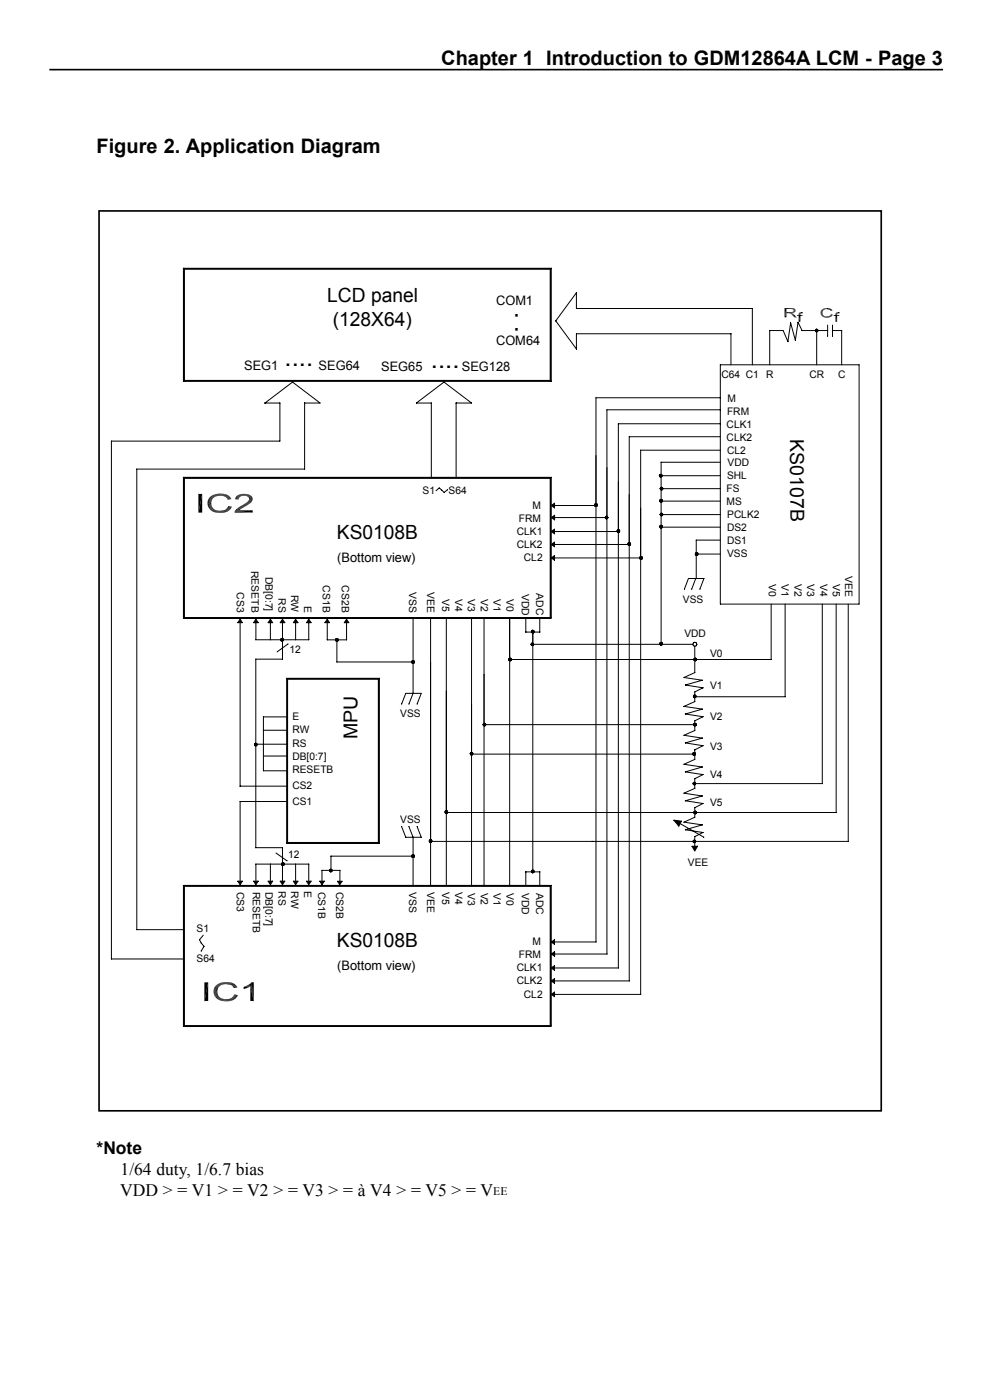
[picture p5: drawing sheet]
<svg xmlns="http://www.w3.org/2000/svg" width="210mm" height="297mm" viewBox="0 0 210 297" stroke-linecap="round" stroke-linejoin="round" font-family="sans-serif">
<defs><g id="words">
<g font-size="5.5">
<text x="60.3" y="77.6">....</text>
<text x="91.3" y="77.9">....</text>
</g>
<text font-size="5.4" x="109.7" y="70.7" transform="rotate(-90 109.7 70.7)">. .</text>
<g font-size="4.2">
<text x="93.5" y="13.8">Chapter 1 Introduction to GDM12864A LCM - Page 3</text>
<text x="20.4" y="32.4">Figure 2. Application Diagram</text>
</g>
<g font-size="4.1">
<text x="69.3" y="64.1">LCD panel</text>
<text x="70.5" y="69.1">(128X64)</text>
<text x="167.4" y="93" transform="rotate(90 167.4 93)">KS0107B</text>
<text x="71.4" y="114.2">KS0108B</text>
<text x="75.7" y="156.7" transform="rotate(-90 75.7 156.7)">MPU</text>
<text x="71.4" y="200.7">KS0108B</text>
</g>
<g font-size="3.7">
<text x="20.4" y="244.6">*Note</text>
<text x="25.5" y="248.9">1/64 duty, 1/6.7 bias</text>
<text x="25.5" y="253.4">VDD &gt; = V1 &gt; = V2 &gt; = V3 &gt; = à V4 &gt; = V5 &gt; = V</text>
</g>
<g font-size="2.8">
<text x="105.1" y="64.7">COM1</text>
<text x="105.1" y="73.1">COM64</text>
<text x="51.7" y="78.3">SEG1</text>
<text x="67.5" y="78.3">SEG64</text>
<text x="80.7" y="78.6">SEG65</text>
<text x="97.8" y="78.7">SEG128</text>
<text x="71.4" y="119.2">(Bottom view)</text>
<text x="71.4" y="205.6">(Bottom view)</text>
</g>
<text font-size="2.5" x="104.5" y="253.2">EE</text>
<g font-size="2.2">
<text x="152.8" y="80.1">C64 C1 R</text>
<text x="171.5" y="80.1">CR</text>
<text x="177.5" y="80.1">C</text>
<text x="154" y="87.9">FRM</text>
<text x="154.1" y="85.1">M</text>
<text x="153.9" y="93.4">CLK2</text>
<text x="153.9" y="90.6">CLK1</text>
<text x="154" y="101.4">SHL</text>
<text x="154" y="96.2">CL2</text>
<text x="154.1" y="98.7">VDD</text>
<text x="89.5" y="104.6">S1</text>
<text x="95" y="104.6">S64</text>
<text x="112.8" y="107.8">M</text>
<text x="153.9" y="104.2">FS</text>
<text x="153.9" y="107">MS</text>
<text x="109.5" y="113.4">CLK1</text>
<text x="109.9" y="110.6">FRM</text>
<text x="154" y="112.5">DS2</text>
<text x="154" y="109.8">PCLK2</text>
<text x="109.5" y="116.1">CLK2</text>
<text x="111" y="118.9">CL2</text>
<text x="154" y="115.2">DS1</text>
<text x="154" y="118.1">VSS</text>
<text x="50.2" y="125.5" transform="rotate(90 50.2 125.5)">CS3</text>
<text x="53.2" y="121" transform="rotate(90 53.2 121)">RESETB</text>
<text x="56.3" y="122.2" transform="rotate(90 56.3 122.2)">DB[0:7]</text>
<text x="68.4" y="124" transform="rotate(90 68.4 124)">CS1B</text>
<text x="72.4" y="124" transform="rotate(90 72.4 124)">CS2B</text>
<text x="86.6" y="125.5" transform="rotate(90 86.6 125.5)">VSS</text>
<text x="90.5" y="125.5" transform="rotate(90 90.5 125.5)">VEE</text>
<text x="110.5" y="125.8" transform="rotate(90 110.5 125.8)">VDD</text>
<text x="113.5" y="125.7" transform="rotate(90 113.5 125.7)">ADC</text>
<text x="162.8" y="123.8" transform="rotate(90 162.8 123.8)">V0</text>
<text x="165.6" y="123.8" transform="rotate(90 165.6 123.8)">V1</text>
<text x="168.3" y="123.8" transform="rotate(90 168.3 123.8)">V2</text>
<text x="171" y="123.8" transform="rotate(90 171 123.8)">V3</text>
<text x="173.7" y="123.8" transform="rotate(90 173.7 123.8)">V4</text>
<text x="176.4" y="123.8" transform="rotate(90 176.4 123.8)">V5</text>
<text x="179" y="122" transform="rotate(90 179 122)">VEE</text>
<text x="59" y="126.8" transform="rotate(90 59 126.8)">RS</text>
<text x="61.7" y="126" transform="rotate(90 61.7 126)">RW</text>
<text x="64.4" y="128.4" transform="rotate(90 64.4 128.4)">E</text>
<text x="93.7" y="127" transform="rotate(90 93.7 127)">V5</text>
<text x="96.4" y="127" transform="rotate(90 96.4 127)">V4</text>
<text x="99.1" y="127" transform="rotate(90 99.1 127)">V3</text>
<text x="101.8" y="127" transform="rotate(90 101.8 127)">V2</text>
<text x="104.6" y="127" transform="rotate(90 104.6 127)">V1</text>
<text x="107.3" y="127" transform="rotate(90 107.3 127)">V0</text>
<text x="144.6" y="127.7">VSS</text>
<text x="145" y="135">VDD</text>
<text x="61.3" y="138.3">12</text>
<text x="150.4" y="139.2">V0</text>
<text x="150.4" y="146">V1</text>
<text x="61.9" y="152.7">E</text>
<text x="61.9" y="155.4">RW</text>
<text x="84.8" y="152">VSS</text>
<text x="150.4" y="152.5">V2</text>
<text x="61.9" y="161">DB[0:7]</text>
<text x="61.9" y="158.2">RS</text>
<text x="150.4" y="159">V3</text>
<text x="61.9" y="167.2">CS2</text>
<text x="61.9" y="163.8">RESETB</text>
<text x="150.4" y="164.8">V4</text>
<text x="61.9" y="170.5">CS1</text>
<text x="150.4" y="170.8">V5</text>
<text x="84.8" y="174.5">VSS</text>
<text x="61.1" y="181.9">12</text>
<text x="145.7" y="183.5">VEE</text>
<text x="50.2" y="189" transform="rotate(90 50.2 189)">CS3</text>
<text x="53.5" y="189" transform="rotate(90 53.5 189)">RESETB</text>
<text x="56.3" y="189" transform="rotate(90 56.3 189)">DB[0:7]</text>
<text x="59" y="188.8" transform="rotate(90 59 188.8)">RS</text>
<text x="61.7" y="188.8" transform="rotate(90 61.7 188.8)">RW</text>
<text x="64.4" y="188.8" transform="rotate(90 64.4 188.8)">E</text>
<text x="67.4" y="188.9" transform="rotate(90 67.4 188.9)">CS1B</text>
<text x="71.2" y="189" transform="rotate(90 71.2 189)">CS2B</text>
<text x="86.6" y="189.1" transform="rotate(90 86.6 189.1)">VSS</text>
<text x="90.5" y="189.1" transform="rotate(90 90.5 189.1)">VEE</text>
<text x="93.7" y="189.1" transform="rotate(90 93.7 189.1)">V5</text>
<text x="96.4" y="189.1" transform="rotate(90 96.4 189.1)">V4</text>
<text x="99.1" y="189.2" transform="rotate(90 99.1 189.2)">V3</text>
<text x="101.8" y="189.1" transform="rotate(90 101.8 189.1)">V2</text>
<text x="104.6" y="189.3" transform="rotate(90 104.6 189.3)">V1</text>
<text x="107.3" y="189.2" transform="rotate(90 107.3 189.2)">V0</text>
<text x="110.5" y="189.2" transform="rotate(90 110.5 189.2)">VDD</text>
<text x="113.5" y="189.2" transform="rotate(90 113.5 189.2)">ADC</text>
<text x="41.6" y="197.5">S1</text>
<text x="41.6" y="203.8">S64</text>
<text x="109.9" y="203.1">FRM</text>
<text x="112.8" y="200.3">M</text>
<text x="109.5" y="205.9">CLK1</text>
<text x="109.5" y="208.6">CLK2</text>
<text x="111" y="211.4">CL2</text>
</g>
</g></defs>
<path d="M10.4 14.8h189.3" fill="none" stroke="#000" stroke-width=".35"/>
<g fill="#fff">
<path d="M21.2 44.9h165.3v190.3h-165.3z" fill-rule="evenodd"/>
<path d="M21.1 44.8h165.4v190.5h-165.4z" fill-rule="evenodd"/>
</g>
<g fill="none" stroke="#000" stroke-width=".21">
<path d="M38.9 56.9v23.9M38.9 56.9l.2 .1M38.9 57h77.8M38.9 56.9h77.8M39 56.9v23.9M39.1 57v23.6M39.1 57h77.4M116.5 57v23.6M116.6 56.9v23.9M116.7 56.9v23.9M116.7 56.9l-.2 .1M117.7 68l4.4 6"/>
<path d="M117.7 68h.1M122.1 74v-3.3h32.7v6.6M122.1 74h.1M152.6 77.3h29.4v50.7h-29.4zM159.4 65.4v11.9M159.4 65.4h-37.3v-3.4l-4.4 6M166.9 72.4l-1-2.4h-2.9v7.3M166.9 72.4h.1M167.5 68.4l1 3.7M167.5 68.4l-.6 4M167.5 68.4h.1M168.5 72.1h.1"/>
<path d="M169 68.3l.9 1.7h5.4M169 68.3l-.5 3.8M169 68.3h.1M172.8 69.8l.4 .5M172.8 69.8v.5M172.8 70.3h.4M173 69.8v7.5M173 69.8h.2M173 69.8h-.2M173.2 69.8v.5M173.2 69.8l-.4 .5M175.3 71.2h.1"/>
<path d="M175.3 68.9v2.3M176.3 70h2v7.3M176.3 68.9v2.3M176.3 71.2h.1M38.9 80.7h77.8M38.9 80.8h77.8M39.1 80.6h77.4M39.1 80.6l-.2 .2M62 81l-5.9 4.4h3.2v8.1h-35.7v109.7h15.4M62 81l5.8 4.4h-3.3v14M62 81h.1M64.5 99.4h-35.5v97.6h10"/>
<path d="M91.4 85.4v15.9M94 81l-5.8 4.4h3.2M94 81l5.9 4.4h-3.3v15.9M94 81h.1M116.5 80.6l.2 .2M152.6 95.4h-16.9v115.3h-19.1M152.6 92.6h-19.3v115.3h-16.7M152.6 89.8h-21.6v115.3M152.6 86.8h-24v115.4h-12M152.6 84.3h-26.4v115.3h-9.6M152.6 98h-12.6v38.7M38.9 101.2v29.8h77.8v-29.8"/>
<path d="M38.9 101.2l.2 .2M38.9 101.3h77.8M38.9 101.2h77.8M39 101.2v29.9h77.6v-29.9M39.1 101.4v29.6M39.1 101.4h77.4M42 104.7v3.9M44.9 108.4h3.4M44.9 108.3h3.4M44.9 105h3.5M44.9 104.9l3.5 .1M45.2 108.5h2.8"/>
<path d="M45.2 108.4h3M45.2 104.9h3M45.3 104.9h2.9M45.3 104.8h2.7M45.6 104.7h2.1M45.6 108.6h2.1M48 108.5l-2.6 .1M49.7 108.2h3.8M50.3 105h2.7M50.4 104.9h2.5M50.6 104.9h2.3M50.6 104.8h2.1"/>
<path d="M50.7 108.2h2.8M94.8 103.8l-.7 .6-1.1-1-.6 .6M94.8 103.8h.1M116.5 101.4v29.6M116.6 118.2h19.5M116.6 115.4h16.9M116.6 112.6h14.6M116.6 109.7h12.2M116.6 107.1h9.8M116.7 112.6l.8-.5v1zM116.7 101.2l-.2 .2M116.8 107.1l.7-.5v1z"/>
<path d="M116.8 115.4l.7-.5v1zM116.8 118.2l.7-.5v1zM116.8 109.7l.7-.5v1zM125.9 107h.6M125.9 107l.1 .2M126 106.8h.4M126 106.8l.2 .2M126 106.8l-.1 .2M126 107.2l.2 .1M126.1 107h.3M126.1 107l.3 .3M126.1 107v.3"/>
<path d="M126.1 107.3h.1M126.2 107l-.2 .2M126.2 107l.2 .2M126.4 107v.1M126.4 107l-.3 .3M126.4 107.3h-.2M126.4 106.8l.1 .2M126.4 106.8l-.2 .2M126.4 107.2l-.2 .1M126.4 107.1v.2M126.5 107l-.1 .2M128.3 109.5l.4 .4"/>
<path d="M128.3 109.5v.4M128.3 109.9l.2 .1M128.4 109.5h.3M128.4 109.5l.3 .3M128.4 109.5v.3M128.4 109.8h.3M128.5 109.4l.2 .1M128.5 109.4v.6M128.5 109.4l-.2 .1M128.7 109.5l.1 .2M128.7 109.5l-.4 .4M128.7 109.9l-.2 .1"/>
<path d="M128.7 109.5l-.3 .3M128.8 109.7l-.1 .2M128.8 109.7l-.1 .1M130.7 112.5h.6M130.7 112.5l.1 .2M130.8 112.3h.4M130.8 112.3l.4 .4M130.8 112.3l-.1 .2M130.8 112.7l.2 .1M130.8 112.5h.3M130.8 112.5l.3 .3M130.8 112.5v.3"/>
<path d="M130.8 112.8h.2M131.1 112.5l.1 .1M131.1 112.5l-.3 .3M131.1 112.8h-.1M131.2 112.6l-.1 .2M131.2 112.3l.1 .2M131.2 112.3l-.4 .4M131.2 112.7l-.2 .1M131.3 112.5l-.1 .2M133 115.3h.6M133 115.3l.1 .2M133.1 115.1h.4"/>
<path d="M133.1 115.1l.4 .4M133.1 115.1l-.1 .2M133.1 115.5l.2 .1M133.1 115.2h.3M133.1 115.2l.3 .3M133.1 115.2v.3M133.4 115.2l.1 .2M133.4 115.2l-.3 .3M133.4 115.5l-.1 .1M133.5 115.1l.1 .2M133.5 115.1l-.4 .4M133.5 115.5l-.2 .1"/>
<path d="M133.5 115.4l-.1 .1M133.6 115.3l-.1 .2M135.5 118.2l.1 .2M135.6 118.1h.2M135.6 118.1l.2 .3M135.6 118.1l-.1 .1M135.6 118.4h.2M135.6 118l.4 .4M135.6 118l-.1 .2M135.6 118.4l.2 .1M135.8 117.9l.2 .1M135.8 117.9v.6"/>
<path d="M135.8 117.9l-.2 .1M135.8 118.1v.3M135.8 118.1l-.2 .3M136 118l.1 .2M136 118l-.4 .4M136 118.4l-.2 .1M136.1 118.2l-.1 .2M139.7 100.8h12.9M139.7 100.8v.2M139.7 100.6l.4 .4M139.7 100.6v.2M139.7 101l.2 .1"/>
<path d="M139.8 106.1h.5M139.8 106.1v.2M139.8 111.6h.5M139.8 111.6v.2M139.8 109l12.8 .1M139.8 105.9h.4M139.8 105.9l.4 .4M139.8 105.9v.2M139.8 106.3l.2 .1M139.8 109l.1 .2M139.8 111.4h.4M139.8 111.4l.4 .4"/>
<path d="M139.8 111.4v.2M139.8 111.8l.2 .1M139.8 111.7h12.8M139.8 106.2h12.8M139.8 103.6h12.8M139.8 103.6l.1 .2M139.8 103.6l.1 .1M139.8 106.2l.1 .1M139.8 109.1l.1 .1M139.8 111.7l.1 .2M139.9 103.4h.3M139.9 103.4l.3 .3"/>
<path d="M139.9 103.4l-.1 .2M139.9 103.7h.3M139.9 106.1h.3M139.9 106.1l.3 .2M139.9 106.1l-.1 .1M139.9 106.3l.1 .1M139.9 108.9h.3M139.9 108.9l.3 .3M139.9 108.9l-.1 .2M139.9 109.2h.3M139.9 111.6h.3M139.9 111.6l.3 .3"/>
<path d="M139.9 111.6l-.1 .1M139.9 111.9h.1M139.9 100.7h.3M139.9 100.7l.3 .3M139.9 100.7v.3M139.9 101h.3M139.9 108.8l.4 .4M139.9 108.8l-.1 .2M139.9 109.2l.2 .1M139.9 103.3l.4 .5M139.9 103.3l-.1 .3M139.9 103.8l.2 .1"/>
<path d="M139.9 100.5l.2 .1M139.9 100.5v.6M139.9 100.5l-.2 .1M140.1 108.7v.6M140.1 108.7l.2 .1M140.1 108.7l-.2 .1M140.1 103.3h.2M140.1 103.3v.6M140.1 103.3h-.2M140.1 100.6l.1 .2M140.1 100.6l-.4 .4M140.1 101l-.2 .1"/>
<path d="M140.2 106.1l-.3 .2M140.2 103.4v.3M140.2 103.4l-.3 .3M140.2 106.1v.2M140.2 106.3l-.2 .1M140.2 108.9v.3M140.2 108.9l-.3 .3M140.2 111.6v.3M140.2 111.6l-.3 .3M140.2 111.9h-.2M140.2 100.7v.1M140.2 100.7l-.3 .3"/>
<path d="M140.2 105.9l.1 .2M140.2 105.9l-.4 .4M140.2 111.4l.1 .2M140.2 111.4l-.4 .4M140.2 111.8l-.2 .1M140.2 100.8l-.1 .2M140.2 100.8v.2M140.3 106.1l-.1 .2M140.3 108.8v.4M140.3 108.8l-.4 .4M140.3 109.2l-.2 .1M140.3 111.6l-.1 .2"/>
<path d="M140.3 103.3v.5M140.3 103.3l-.4 .5M140.3 103.8l-.2 .1M147.3 117.4h5.3M147.3 117.4l.1 .2M147.3 117.4v.2M147.3 117.3h.3M147.3 117.3l.3 .3M147.3 117.3v.1M147.3 117.6h.3M147.4 117.2l.4 .4M147.4 117.2l-.1 .2"/>
<path d="M147.4 117.6l.2 .1M147.6 117.1l.2 .1M147.6 117.1v.6M147.6 117.1l-.2 .1M147.6 117.3v.3M147.6 117.3l-.3 .3M147.8 117.2v.4M147.8 117.2l-.4 .4M147.8 117.6l-.2 .1M152.6 114.5h-5.1v8.1M39 130.9h77.6M50.9 132v34.6h9.9"/>
<path d="M50.9 131.2l.4 .8h-.9zM54.2 132v3.6h11.2v-3.6M54.2 131.2l.5 .8h-1zM57.3 132v3.6M57.3 131.2l.5 .8h-1zM59.5 135.4l.5 .4M59.5 135.4v.4M59.5 135.8l.2 .1M59.7 135.4h.3M59.7 135.4l.3 .3M59.7 135.4v.3M59.7 135.7h.3"/>
<path d="M59.7 135.3l.3 .1M59.7 135.3v.6M59.7 135.3l-.2 .1M59.8 132v7.7h-5.6v39.9h5.6v7.1M59.8 131.2l.5 .8h-1zM60 135.4v.2M60 135.4l-.5 .4M60 135.8l-.3 .1M60 135.4l-.3 .3M60 135.6v.1M60 135.6v.2M61 136.5l-2.3 1.7"/>
<path d="M61 136.5h.1M62.6 132v3.6M62.6 131.2l.5 .8h-1zM65.4 131.2l.5 .8h-1zM69.3 131.2l.5 .8h-1zM69.3 132v3.6h4.1M71.2 135.4l.4 .4M71.2 135.4v.4M71.2 135.8h.4M71.4 135.3v5h16.4M71.4 135.3l.2 .1M71.4 135.3l-.2 .1"/>
<path d="M71.6 135.4v.4M71.6 135.4l-.4 .4M73.4 131.2l.5 .8h-1zM73.4 132v3.6M87.5 131v15.9l-.9 2.3M91.2 131.2v56.3M94.5 131.2v56.3M99.9 131v56.7M102.5 131v56.7M107.8 139.8v.2M107.8 139.8v.1M107.8 139.6h.3"/>
<path d="M107.8 139.6l.3 .3M107.8 139.6v.2M107.8 139.9h.3M107.8 139.6l.5 .4M107.8 140l.3 .1M108 131v56.7M108.1 139.5l.2 .1M108.1 139.5v.6M108.1 139.5l-.3 .1M108.1 139.6v.3M108.1 139.6l-.3 .3M108.3 139.6v.4"/>
<path d="M108.3 139.6l-.5 .4M108.3 140l-.2 .1M111.4 131v3h2.9v-3M112.5 136.5h34.3M112.5 136.5l.1 .3M112.6 133.8h.5M112.6 133.8v.3M112.6 136.3l.1 .2M112.6 136.3l-.1 .2M112.6 136.8h.1M112.6 133.6l.5 .5M112.6 133.6v.2"/>
<path d="M112.6 134.1h.2M112.7 136.4h.3M112.7 136.4l.3 .3M112.7 136.4v.3M112.7 136.7h.3M112.7 133.8h.3M112.7 133.8l.3 .3M112.7 133.8v.3M112.7 134.1h.1M112.7 136.2l.3 .1M112.7 136.2v.6M112.7 136.2l-.1 .1"/>
<path d="M112.7 136.5l-.1 .3M112.7 136.5l.3 .3M112.8 133.5v51.5M112.8 133.5l.3 .1M112.8 133.5l-.2 .1M112.8 133.7h.1M113 136.3v.2M113 136.3l-.3 .2M113 136.8h-.3M113 136.4v.1M113 136.4l-.3 .3M113 133.8v.3"/>
<path d="M113 133.8l-.3 .3M113 134.1h-.2M113 136.5v.3M113 136.5v.2M113.1 133.6v.2M113.1 133.6l-.5 .5M113.1 134.1h-.3M113.1 133.8v.3M139.8 136.4h.5M139.8 136.4v.2M139.8 136.2h.4M139.8 136.2l.4 .4"/>
<path d="M139.8 136.2v.2M139.8 136.6l.2 .1M139.8 136.5h.4M139.8 136.5l.1 .2M139.9 136.4h.3M139.9 136.4l.3 .3M139.9 136.4l-.1 .1M139.9 136.7h.1M140.2 136.4v.1M140.2 136.4l-.3 .3M140.2 136.7h-.2M140.2 136.5v.2"/>
<path d="M140.2 136.2l.1 .2M140.2 136.2l-.4 .4M140.2 136.6l-.2 .1M140.3 136.4l-.1 .2M145 124.9l.8-2.3h3.3l-.9 2.3M145 124.9h.1M146.5 124.9h.1M147 139.8l.1 .2M147 139.8v.1M147 139.6h.3M147 139.6l.3 .3M147 139.6v.2"/>
<path d="M147 139.9h.3M147.1 139.6l.4 .4M147.1 139.6l-.1 .2M147.1 140l.2 .1M147.2 137v5.5M147.3 139.5v.6M147.3 139.5l.2 .1M147.3 139.5l-.2 .1M147.3 139.6v.3M147.3 139.6l-.3 .3M147.4 122.6l-.9 2.3M147.5 139.6v.4"/>
<path d="M147.5 139.6l-.4 .4M147.5 140l-.2 .1M147.6 136.5h.1M147.6 136.5l-.1-.3-.3-.1-.3 .1-.2 .3 .2 .3 .3 .2M147.6 136.5l-.1 .3-.3 .2M148.2 124.9h.1M163.3 128l.1 11.8h-55.6M166.3 128v19.7h-19.3M174.2 128v38.1h-27.4M177.1 128v44.2h-51.5M179.7 128v50.3h-88.7M53.9 157.8h.6"/>
<path d="M53.9 157.8l.1 .2M54 157.6l.4 .4M54 157.6l-.1 .2M54 158h.4M54 157.7h6.8M54 157.7v.2M54 157.6l.3 .3M54 157.6v.1M54 157.9h.3M54.2 157.5l.2 .1M54.2 157.5l-.2 .1M54.2 157.5l.1 .1"/>
<path d="M54.3 157.6v.3M54.3 157.6l-.3 .3M54.4 157.6l.1 .2M54.4 157.6l-.4 .4M54.5 157.8l-.1 .2M55.8 154.8h5M60.7 143.8h19.6M60.7 143.8l.2 .1M60.7 143.8v34.9M60.8 151.9h-5v11.4h5M60.8 143.8v34.9M60.9 143.9h19.2"/>
<path d="M60.9 143.9v34.6M80.1 143.9v34.6M80.2 143.8v34.9M80.3 143.8l-.2 .1M80.3 143.8v34.9M85.1 149.2l.8-2.3h3.3l-.8 2.3M85.1 149.2h.1M86.6 149.2h.1M87.3 140.5h.4M87.3 140.1h.4M87.3 140.1l.4 .4M87.3 140.1v.4"/>
<path d="M87.7 140.1l.1 .2M87.7 140.1l-.4 .4M87.8 140.3l-.1 .2M91.2 140.4h.1M94.5 146.5h.1M99.6 159.7h.6M99.6 159.7l.1 .2M99.7 159.5h.4M99.7 159.5l.4 .4M99.7 159.5l-.1 .2M99.7 159.9l.2 .1M99.7 159.8h47.5"/>
<path d="M99.7 159.8v.2M99.7 159.7h.3M99.7 159.7l.3 .3M99.7 159.7v.1M99.7 160h.2M99.9 149.2h.1M100 159.7v.3M100 159.7l-.3 .3M100 160h-.1M100.1 159.5l.1 .2M100.1 159.5l-.4 .4M100.1 159.9l-.2 .1"/>
<path d="M100.2 159.7l-.1 .2M102.3 153.6h45.2M102.3 153.6l.1 .2M102.3 153.6l.1 .1M102.4 153.4h.3M102.4 153.4l.3 .3M102.4 153.4l-.1 .2M102.4 153.7h.3M102.4 153.4l.4 .4M102.4 153.8l.2 .1M102.5 143h.1M102.6 153.3l.2 .1"/>
<path d="M102.6 153.3v.6M102.6 153.3l-.2 .1M102.7 153.4v.3M102.7 153.4l-.3 .3M102.8 153.4v.4M102.8 153.4l-.4 .4M102.8 153.8l-.2 .1M144.9 149.7h.1M144.9 149.7l3.8 .6M144.9 155.8l3.8 .6M144.9 155.8h.1M144.9 143.6l3.8 .6"/>
<path d="M144.9 143.6h.1M145.2 151.3l3.7 .6M145.2 151.3h.1M145.2 157.4l3.7 .6M145.2 157.4h.1M145.2 145.2h.1M145.2 145.2l3.7 .6M146.7 159.8h.6M146.7 159.8l.1 .2M146.8 159.6l.4 .4M146.8 159.6l-.1 .2M146.8 160l.2 .1"/>
<path d="M146.9 147.6h.6M146.9 147.6l.1 .2M146.9 153.6l.1 .2M146.9 153.6l.1 .1M147 147.4h.4M147 147.4l.4 .4M147 147.4l-.1 .2M147 147.8l.2 .1M147 153.4l.2 .3M147 153.4l-.1 .2M147 153.7l.1 .1M147 159.6l.2 .3"/>
<path d="M147 159.6v.3M147 159.9l.1 .1M147 147.7v.1M147 153.4l.4 .4M147 153.8l.2 .1M147 159.5l.2 .1M147 159.5v.6M147 159.5l-.2 .1M147 147.5h.3M147 147.5l.3 .3M147 147.5v.2M147.1 153.4h.1"/>
<path d="M147.1 153.4v.4M147.1 159.6v.4M147.1 153.4h-.1M147.1 159.6h.1M147.1 159.6h-.1M147.2 146.6v2.1M147.2 152.8v2M147.2 158.9v2M147.2 148.7l-2.3 1M147.2 152.8h.1M147.2 158.9h.1M147.2 154.8h.1"/>
<path d="M147.2 154.8l-2.3 1M147.2 146.6h.1M147.2 142.5h.1M147.2 148.7h.1M147.2 142.5l-2.3 1.1M147.2 153.3l.2 .1M147.2 153.3v.6M147.2 153.3l-.2 .1M147.2 159.6l.1 .2M147.2 159.6l-.4 .4M147.2 160l-.2 .1M147.2 153.4v.3"/>
<path d="M147.2 153.4l-.2 .3M147.2 153.7l-.1 .1M147.2 159.6l-.2 .3M147.2 159.9l-.1 .1M147.3 147.5v.3M147.3 147.5l-.3 .3M147.3 147.8l-.1 .1M147.3 159.8l-.1 .2M147.3 159.8l-.1 .1M147.4 147.4l.1 .2M147.4 147.4l-.4 .4M147.4 147.8l-.2 .1"/>
<path d="M147.4 153.4l.1 .2M147.4 153.4l-.4 .4M147.4 153.8l-.2 .1M147.5 147.6l-.1 .2M147.5 153.6l-.1 .2M148.7 150.3l-3.5 1M148.7 150.3h.1M148.7 156.4l-3.5 1M148.7 156.4h.1M148.7 144.2h.1M148.7 144.2l-3.5 1M148.9 151.9l-1.7 .9"/>
<path d="M148.9 158l-1.7 .9M148.9 151.9h.1M148.9 158h.1M148.9 145.8l-1.7 .8M148.9 145.8h.1M55.8 160.2h5M60.7 178.6h19.6M60.7 178.7h19.6M60.8 169.9h-9.9v16.8M60.9 178.5h19.2M60.9 178.5l-.2 .2M80.1 178.5l.2 .2"/>
<path d="M85.1 175.2l.8 2.2h3.3l-.8-2.2M85.1 175.2h.1M86.6 175.2l.9 2.2v10.3M86.6 175.2h.1M90.9 178.2h.6M90.9 178.2l.1 .2M91 178h.4M91 178l.4 .4M91 178l-.1 .2M91 178.4l.2 .1M91 178.3l.1 .1M91.1 178.2h.2"/>
<path d="M91.1 178.2l.2 .2M91.1 178.2l-.1 .1M91.1 178.4l.1 .1M91.3 178.2v.2M91.3 178.2l-.2 .2M91.3 178.4l-.1 .1M91.4 178l.1 .2M91.4 178l-.4 .4M91.4 178.4l-.2 .1M91.5 178.2l-.1 .2M94.2 172.1h.6M94.2 172.1l.1 .2"/>
<path d="M94.3 171.9h.4M94.3 171.9l.4 .4M94.3 171.9l-.1 .2M94.3 172.3l.2 .1M94.3 172.2h31.2M94.3 172.2l.1 .1M94.4 172h.3M94.4 172l.3 .3M94.4 172l-.1 .2M94.4 172.3l.1 .1M94.7 172v.3M94.7 172l-.3 .3"/>
<path d="M94.7 172.3l-.2 .1M94.7 171.9l.1 .2M94.7 171.9l-.4 .4M94.8 172.1l-.1 .2M142.7 173.8l1.6 .2-.5 1.1zM144.1 174.5l5 2.9M144.9 174.2l3.8 .6M144.9 174.2h.1M144.9 162l3.8 .5M144.9 168.1l3.8 .6M144.9 162h.1M144.9 168.1h.1"/>
<path d="M145.2 175.8l3.7 .6M145.2 175.8h.1M145.2 163.6l3.7 .6M145.2 163.6h.1M145.2 169.7l3.7 .6M145.2 169.7h.1M146.6 179.3h1.1l-.5 1zM146.8 166.1l.1 .2M146.9 178.1l.4 .4M146.9 178.1v.4M146.9 178.5l.2 .1M146.9 165.9l.4 .4"/>
<path d="M146.9 165.9l-.1 .2M146.9 166.3h.2M147 172.2l.1 .2M147 172.2v.1M147 178.2h.3M147 178.2l.3 .2M147 178.2v.2M147 178.4h.3M147 172h.3M147 172l.3 .3M147 172v.2M147 172.3h.3"/>
<path d="M147 165.9h.3M147 165.9l.3 .3M147 165.9v.3M147 166.2h.3M147.1 172l.4 .4M147.1 172l-.1 .2M147.1 172.4l.2 .1M147.1 178l.2 .1M147.1 165.8v.5M147.1 178v.6M147.1 178l-.2 .1M147.1 165.8l.2 .1"/>
<path d="M147.1 165.8l-.2 .1M147.2 165v2.1M147.2 171.2v2M147.2 177.3v2M147.2 173.2h.1M147.2 177.3h.1M147.2 173.2l-2.3 1M147.2 165h.1M147.2 171.2h.1M147.2 160.9h.1M147.2 167.1h.1M147.2 160.9l-2.3 1.1"/>
<path d="M147.2 167.1l-2.3 1M147.3 171.9l.2 .1M147.3 171.9v.6M147.3 171.9l-.2 .1M147.3 178.1l.1 .2M147.3 178.1l-.4 .4M147.3 178.5l-.2 .1M147.3 165.9l.1 .2M147.3 165.9l-.4 .4M147.3 166.3h-.2M147.3 178.2l.1 .1M147.3 178.2l-.3 .2"/>
<path d="M147.3 172v.3M147.3 172l-.3 .3M147.3 165.9l-.3 .3M147.4 178.3l-.1 .2M147.4 178.3l-.1 .1M147.4 166.1l-.1 .2M147.4 166.1l-.1 .1M147.5 172v.4M147.5 172l-.4 .4M147.5 172.4l-.2 .1M148.7 174.8l-3.5 1M148.7 174.8h.1"/>
<path d="M148.7 162.5l-3.5 1.1M148.7 162.5h.1M148.7 168.7l-3.5 1M148.7 168.7h.1M148.9 176.4l-1.7 .9M148.9 176.4h.1M148.9 164.2l-1.7 .8M148.9 170.3l-1.7 .9M148.9 164.2h.1M148.9 170.3h.1M149.1 177.4h.1M38.9 187.6v29.8h77.8v-29.8"/>
<path d="M38.9 187.6l.2 .2M38.9 187.7h77.8M38.9 187.6h77.8M39 187.6v29.9h77.6v-29.9M39.1 187.8v29.6M39.1 187.8h77.4M43.1 198.2l-.8 .9 .9 1.4-.6 1M50.4 186.7h.9l-.4 .8zM53.7 186.7h1l-.5 .8zM54.2 186.7v-3.6h11.2v3.6M56.8 186.7h1l-.5 .8zM57.3 183.1v3.6"/>
<path d="M58.5 180.8l2.3 1.6M59.3 186.7h1l-.5 .8zM59.6 183.1l.1 .2M59.7 183h.3M59.7 183l.3 .3M59.7 183l-.1 .1M59.7 183.3h.3M59.7 182.9l.4 .4M59.7 182.9l-.1 .2M59.7 183.3l.2 .1M59.9 182.8l.2 .1M59.9 182.8v.6"/>
<path d="M59.9 182.8l-.2 .1M60 183v.3M60 183l-.3 .3M60.1 182.9v.4M60.1 182.9l-.4 .4M60.1 183.3l-.2 .1M60.8 182.4h.1M62.1 186.7h1l-.5 .8zM62.6 183.1v3.6M64.9 186.7h1l-.5 .8zM67.7 186.7h1l-.5 .8zM68.2 186.7v-2.3h3.8v2.3"/>
<path d="M69.8 184.5h.6M69.8 184.5l.1 .2M69.9 184.3l.4 .4M69.9 184.3l-.1 .2M69.9 184.7l.2 .1M70.1 184.2l.2 .1M70.1 184.2v.6M70.1 184.2l-.2 .1M70.3 184.3l.1 .2M70.3 184.3l-.4 .4M70.3 184.7l-.2 .1M70.4 184.5l-.1 .2"/>
<path d="M71.5 186.8h1l-.5 .7zM87.3 181.2h.4M87.3 181.2l.4 .5M87.3 181.2v.5M87.3 181.7h.4M87.7 181.2l.1 .2M87.7 181.2l-.4 .5M87.8 181.4h-17.7v3M87.8 181.4l-.1 .3M111.4 187.7v-2.9h2.9v2.9M112.6 184.7h.5M112.6 184.7v.2"/>
<path d="M112.6 184.4h.5M112.6 184.4l.5 .5M112.6 184.4v.3M112.6 184.9l.2 .1M112.7 184.6v.3M112.7 184.9l.1 .1M112.7 184.6l.3 .3M112.7 184.6h.3M113 184.6l-.3 .3M113 184.9l-.2 .1M113 184.6v.3M113.1 184.4v.3"/>
<path d="M113.1 184.4l-.5 .5M113.1 184.9l-.3 .1M113.1 184.7v.2M116.5 187.8v29.6M116.7 187.6l-.2 .2M116.8 199.6l.7-.5v1zM39 217.3h77.6M42.6 201.5h.1M43.3 208.2v3.9M46.2 211.9h3.4M46.2 211.8h3.4M46.2 208.5h3.5"/>
<path d="M46.2 208.4l3.5 .1M46.4 212h2.8M46.4 211.9h3.1M46.5 208.4h3M46.6 208.3h2.7M46.7 212.1h2.3M46.7 212h2.5M46.9 208.3h2.4M46.9 208.2h2.1M46.9 212.1h2.1M116.6 205.1h14.4M116.7 205.1l.8-.5v1z"/>
<path d="M116.8 207.9l.7-.5v1zM116.8 210.7l.7-.5v1zM116.8 202.2l.7-.5v1z"/>
</g>
<g fill="#000">
<path d="M166.2 65.3h1.5l-1.1 .2zM166.2 65.3l.4 .2-.4 1.8zM166.6 66.4v.9h-.4zM166.6 66.1h.8l-.8 .3zM166.6 66.1l-.4 1.2zM166.6 65.5v.6l-.4 1.2zM167.1 66.4h.8zM167.2 66.4h.7zM167.3 66.4h.6zM166.6 66.4l.8-.3 .9 .1zM166.6 66.1h.8zM167.4 66.4h.5z"/>
<path d="M167.5 66.5h.5zM167.5 65.5h.9zM167.4 66.1l.9 .1zM167.6 66.6h.5zM166.6 65.5l1.3-.2zM166.2 65.3h1.5zM167.7 66.6l.5 .1zM167.7 65.5h.7zM166.6 66.4h1.1zM167 66.4h.7zM166.6 66.4l1.1-.1zM167.6 66.1h.8z"/>
<path d="M167.8 66.7l1 .6zM167.7 66.1h.7zM167.8 65.5l.7 .1zM166.6 65.5l1.4-.2zM167.9 66.8l.9 .5h-.5zM166.6 66.4l1.3-.1zM167.8 66.1h.6zM168 65.6h.5zM166.6 65.5l1.5-.2zM168 66h.4zM166.6 66.4l1.5-.1zM166.6 65.5l1.6-.1z"/>
<path d="M168.1 65.7h.4l-.4 .1zM168.1 65.9h.4l-.5 .1zM168.1 65.8l.4 .1zM166.6 66.4l1.6-.2zM166.6 65.5l1.7-.1zM167.8 66.7h.4l.6 .6zM166.6 66.4l1.7-.2zM168.1 65.7h.4zM168 66l.5-.1zM168.1 65.8h.4zM168.9 66.8h.6l-.6 .2zM168.9 66.8h.3z"/>
<path d="M169.2 67l.3 1.2h-.3zM168.9 66.8h.6zM169.2 66.6h.3l-.3 .2zM169.2 66.5h.3l-.3 .1zM169.2 66.4h.6zM169.3 66.3l.5 .1h-.6zM169.3 66.3l.6 .1zM169.3 66.3l.7 .1zM168.9 67h.6zM169.2 67h.3v1.2zM168.9 67l1-.2zM169.2 66.8l.3-.2v.2z"/>
<path d="M169.2 66.6l.3-.1zM169.4 66.2h.7zM169.2 66.5l.4-.1zM169.5 66.2h.4zM169.7 66.2h.2zM169.2 66.5l.6-.1zM169.5 66.2h.6zM169.5 67l.4-.2v.2zM168.9 67l1-.2-.4 .2zM169.5 66.8h.4zM169.4 66.2h.7l-.1 .2zM172.7 70h.3l-.2 .3z"/>
<path d="M172.8 69.8l.2 .2h-.3zM173 70v.3h-.2zM172.8 69.8h.2v.2zM173 70l.2 .3h-.2zM173 69.8h.2l-.2 .2zM173 70h.3l-.1 .3zM173.2 69.8l.1 .2h-.3zM173.8 66.3l.4 .1zM173.8 66.4h.4zM173.8 66.2h.4l-.4 .1zM173.8 66.5h.4l-.3 .1zM173.8 66l.4 .1-.4 .1z"/>
<path d="M173.9 66.6h.4zM173.9 65.9l.4 .1h-.5zM173.9 66.7h.4zM173.9 65.8l.4 .1h-.4zM174 66.8h.4zM174 66.8l.5 .1zM174 65.7l.4 .1h-.5zM174.1 67h.5zM174.1 65.6l.4 .1h-.5zM174.2 67l.6 .1zM174.1 65.6h.6zM173.8 66.3h.4v.1z"/>
<path d="M173.8 66.5h.4zM173.8 66.3l.4-.1zM173.8 66.2l.4-.1v.1zM173.8 66h.5zM174.3 67.1h1.7zM173.9 65.9h.4zM174.3 65.5h1.7zM174.3 65.5h.9zM174.2 65.6l.8-.1zM173.9 65.8h.5zM174.4 67.2h1.4zM174.3 65.5l1.6-.1z"/>
<path d="M174.4 65.4h1.5zM174 65.7h.5zM174.5 67.2l1.2 .1zM174.2 67h.4zM174.1 65.6h.5zM174.5 65.4h1.3zM174.7 67.3h.8zM174.6 65.3h1.1zM174.3 67.1h.7zM174.8 67.3h.6zM174.2 65.6l.6-.1zM174.3 67.1h.8z"/>
<path d="M174.8 65.3h.7zM175 65.3h.4zM175.1 65.3h.3zM175.1 67.1h.9zM175 67.3h.4zM175.4 65.5l.7 .1zM175 65.3h.5zM175.3 67.1h.8zM174.8 67.3h.7zM175.5 65.5l.6 .1zM174.8 65.3h.9zM175.5 67.1h.6z"/>
<path d="M175.7 65.6l.5 .1zM174.7 67.3h1zM175.6 67h.6zM174.6 65.3l1.2 .1zM175.7 67h.5zM175.8 65.7l.5 .1zM174.5 67.2h1.3zM174.5 65.4h1.4zM175.9 66.8l.4 .1h-.5zM175.9 65.8l.4 .1zM174.4 67.2l1.6-.1zM176 66.7l.3 .1h-.4z"/>
<path d="M176 66.6l.4 .1h-.4zM175.2 65.5h.8zM175.8 66.9h.5zM175.9 66.8h.4zM176 66.7h.4l-.1 .1zM176.6 66.8h.7l-.7 .2zM176.6 66.8h.4zM177 67l.3 1.2h-.3zM176.6 66.8h.7zM177 66.6h.3l-.3 .2zM177 66.5h.3l-.3 .1zM177 66.4h.6z"/>
<path d="M177.1 66.3l.5 .1h-.6zM177.1 66.3l.6 .1zM177.1 66.3l.7 .1zM176.6 67h.7zM177 67h.3v1.2zM176.6 67l1.1-.2zM177 66.8l.3-.2v.2zM177.2 66.2h.7zM177 66.6l.3-.1zM177 66.5l.4-.1zM177.3 66.2h.4zM177.5 66.2h.2z"/>
<path d="M177 66.5l.6-.1zM177.3 66.2h.6zM177.3 67l.4-.2v.2zM176.6 67l1.1-.2-.4 .2zM177.3 66.8h.4zM177.2 66.2h.7l-.1 .2zM42 104.7h.8l-.8 3.9zM42.8 104.7v3.9h-.8zM44 106.8l.8 .1-.8 .1zM44 106.6l.8 .3-.8-.1zM44 106.4l.7 .1-.7 .1zM44 107l.8 .1-.7 .1z"/>
<path d="M44 106.1l.8 .2-.8 .1zM44.1 107.2l.8 .1-.8 .2zM44.1 105.9l.7 .2h-.8zM44.1 107.5h.9l-.7 .2zM44.2 105.7l.8 .1-.9 .1zM44.3 107.7h.8zM44.3 105.5l.8 .1-.9 .1zM44.3 107.8l1 .1-.8 .1zM44.5 108h1.1l-.9 .1zM44.5 105.3l.8 .1-1 .1zM44.7 108.1l1.2 .1-1 .1zM44.5 105.3l.2-.1h1z"/>
<path d="M44 106.6h.7l.1 .3zM44 106.6l.7-.1zM44 107l.8-.1v.2zM44 106.4l.8-.1-.1 .2zM44.1 107.2l.7-.1 .1 .2zM44 106.1h.8v.2zM44.1 107.5l.8-.2 .1 .2zM44.9 105l1.8 .1zM44.7 105.2l.2-.2 1.4 .1zM44.1 105.9h.8l-.1 .2zM44.1 105.9l.9-.1zM44.3 107.7l.7-.2 .1 .2z"/>
<path d="M44.2 105.7l.9-.1-.1 .2zM44.3 107.8l.8-.1 .2 .2zM44.5 108l.8-.1 .3 .1zM44.3 105.5l1-.1-.2 .2zM44.7 108.1h.9zM44.5 105.3h1.1l-.3 .1zM45.6 108.6h1.8zM44.7 108.1l1.2 .1zM44.5 105.3l1.2-.1zM44.9 108.3l1.4-.1zM46 108.6l1 .1zM44.7 105.2l1.3-.1z"/>
<path d="M45.9 104.7h1.5zM44.9 108.3l1.7-.1zM44.7 105.2l1.6-.1zM46.2 104.6h.9zM46.6 104.6h.5zM46.6 108.2l1.7 .1zM46.3 108.7h.7zM47.1 105.1l1.5 .1zM46.2 104.6l1.2 .1zM47 108.2h1.5zM46 108.6h1.4zM47.4 105.1l1.2 .1z"/>
<path d="M45.9 104.7h1.8zM47.3 108.2l.3-.1 .9 .1zM47.7 105.3l1.1 .1zM47.6 108.1l1.1-.1zM47.7 105.3l1.1 .1h-.9zM47.7 108l.2-.2 .8 .2zM47.9 105.4l1 .2h-.8zM48.1 107.7l.8 .1h-1zM48.1 105.6l.9 .2-.7 .1zM48.3 107.5l.7 .1-.9 .1zM48.3 107.2l.8 .2-.8 .1zM46.7 105.1l1.7-.1z"/>
<path d="M47.1 105.1l1.3-.1 .2 .2zM47 108.2h1.5l-.2 .1zM47.7 105.3l.9-.1 .2 .2zM47.6 108.1l1.1-.1-.2 .2zM47.9 105.4h.9l.1 .2zM47.9 107.8h1l-.2 .2zM48.1 105.6h.8l.1 .2zM48.1 107.7l.9-.1-.1 .2zM48.3 107.5l.8-.1-.1 .2zM49.9 105.6h.7l-.8 .2zM49.9 108.1l.8 .1-1 .1zM50 105.3l.7 .1-.8 .2z"/>
<path d="M50.1 107.9l.6 .2h-.8zM50.1 105.1l.9 .1-1 .1zM50.1 107.9l.1-.1 .8 .1zM50.1 105.1l.2-.1 1.4 .1zM50.2 107.8l.2-.2 .8 .2zM49.8 105.8l.8-.2-.1 .2zM50.4 107.6l.2-.1 .8 .1zM49.9 105.6l.8-.2-.1 .2zM49.9 108.1h.8zM50 105.3h.9l-.2 .1zM50.6 107.5l.3-.2h1zM50.1 107.9h.9l-.3 .2z"/>
<path d="M50.1 107.9h.9zM50 105.3l1-.1zM50.9 107.3l.3-.1 .7 .1zM50.2 107.8h1zM50.9 104.7h1.5zM50.1 105.1h1.2zM50.4 107.6h1l-.2 .2zM51.2 107.2l.3-.2 .8 .1zM51.2 104.7h.9zM50.1 105.1h1.6zM51.6 104.7h.5zM50.6 107.5l1.2-.1-.4 .2z"/>
<path d="M51.5 107l.3-.2h.9zM51.9 105.1h1.4zM50.6 107.5l1.3-.2zM51.8 106.8l.2-.2 .9 .1zM51.2 104.7h1.2zM52.2 105.1h1.1l-.8 .2zM51.2 107.2l1.1-.1-.4 .2zM52 106.6l.3-.1 .7 .1zM50.9 104.7l1.8 .1zM52.3 106.5l.1-.1h.8zM52.4 106.3l.8 .1zM52.5 105.3h.9z"/>
<path d="M51.5 107h1l-.2 .1zM52.6 105.3h.8l-.7 .2zM52.6 106.1l.8 .1-1 .1zM51.5 107l1.2-.2-.2 .2zM52.7 105.5l.8 .1-.7 .1zM52.8 105.9l.7 .1-.9 .1zM52.8 105.7l.7 .1-.7 .1zM51.8 106.8l1.1-.1-.2 .1zM52 106.6h1zM51.7 105.1l1.3-.1zM51.9 105.1l1.1-.1 .3 .1zM52.3 106.5l.9-.1-.2 .2z"/>
<path d="M52.5 105.3l.8-.2 .1 .2zM52.4 106.3l1-.1-.2 .2zM52.4 106.3l1-.1zM52.7 105.5l.7-.2 .1 .3zM52.6 106.1l.9-.1-.1 .2zM52.8 105.7l.7-.1v.2zM52.8 105.9l.7-.1v.2zM49.7 108.3l3.8-.1v.4zM116.7 112.6l.8-.5v1zM116.8 118.2l.7-.5v1zM116.8 115.4l.7-.5v1zM116.8 107.1l.7-.5v1z"/>
<path d="M116.8 109.7l.7-.5v1zM125.9 107h.3l-.2 .2zM126 106.8l.2 .2h-.3zM126.2 107v.3l-.2-.1zM126 107.1h.2l-.1 .2zM126.1 107l.1 .1h-.2zM126.2 107.1v.2h-.1zM126 106.8l.2-.1v.3zM126.2 107l.2 .2-.2 .1zM126.1 107l.1-.1v.2zM126.2 107.1l.2 .2h-.2zM126.2 106.9l.2 .1-.2 .1z"/>
<path d="M126.2 107.1h.2v.2zM126.2 106.7l.2 .1-.2 .2zM126.2 107h.3l-.1 .2zM126.4 107v.1h-.2zM126.4 106.8l.1 .2h-.3zM128.2 109.7h.3l-.2 .2zM128.3 109.5l.2 .2h-.3zM128.5 109.7v.3l-.2-.1zM128.4 109.7h.2l-.2 .1zM128.4 109.5l.2 .2h-.2zM128.6 109.7v.2l-.2-.1zM128.3 109.5l.2-.1v.3z"/>
<path d="M128.5 109.7l.2 .2-.2 .1zM128.4 109.5h.2v.2zM128.6 109.7l.1 .1-.1 .1zM128.5 109.4l.2 .1-.2 .2zM128.5 109.7h.3l-.1 .2zM128.6 109.5h.1l-.1 .2zM128.6 109.7h.2l-.1 .1zM128.7 109.5l.1 .2h-.3zM128.7 109.5l.1 .2h-.2zM130.7 112.5h.3l-.2 .2zM130.8 112.3l.2 .2h-.3zM131 112.5v.3l-.2-.1z"/>
<path d="M130.8 112.6h.2l-.2 .2zM130.8 112.5l.2 .1h-.2zM131 112.6v.2h-.2zM130.8 112.3l.2-.1v.3zM131 112.5l.2 .2-.2 .1zM130.8 112.5l.2-.1v.2zM131 112.6l.1 .2h-.1zM131 112.4l.1 .1-.1 .1zM131 112.6h.2l-.1 .2zM131.1 112.5l.1 .1h-.2zM131 112.2l.2 .1-.2 .2zM131 112.5h.3l-.1 .2z"/>
<path d="M131.2 112.3l.1 .2h-.3zM133 115.3h.3l-.2 .2zM133.1 115.1l.2 .2h-.3zM133.3 115.3v.3l-.2-.1zM133.1 115.4h.2l-.2 .1zM133.1 115.2l.2 .2h-.2zM133.3 115.4v.2l-.2-.1zM133.1 115.1l.2-.1v.3zM133.3 115.3l.2 .2-.2 .1zM133.1 115.2h.2v.2zM133.3 115.4l.1 .1-.1 .1zM133.3 115.2h.1l-.1 .2z"/>
<path d="M133.3 115.4h.2l-.1 .1zM133.3 115l.2 .1-.2 .2zM133.3 115.3h.3l-.1 .2zM133.4 115.2l.1 .2h-.2zM133.5 115.1l.1 .2h-.3zM135.5 118.2h.3l-.2 .2zM135.5 118.2h.2l-.1 .2zM135.6 118.1l.1 .1h-.2zM135.7 118.2v.2h-.1zM135.6 118l.2 .2h-.3zM135.8 118.2v.3l-.2-.1zM135.6 118.1l.1-.1v.2z"/>
<path d="M135.7 118.2l.1 .2h-.1zM135.6 118l.2-.1v.3zM135.8 118.2l.2 .2-.2 .1zM135.7 118l.1 .1-.1 .1zM135.7 118.2h.2l-.1 .2zM135.8 118.1l.1 .1h-.2zM135.8 117.9l.2 .1-.2 .2zM135.8 118.2h.3l-.1 .2zM136 118l.1 .2h-.3zM139.7 100.8h.2l-.2 .2zM139.7 100.6l.2 .2h-.2zM139.9 100.8v.3l-.2-.1z"/>
<path d="M139.8 106.1h.2l-.2 .2zM139.8 111.6h.2l-.2 .2zM139.8 105.9l.2 .2h-.2zM140 106.1v.3l-.2-.1zM139.8 109h.3l-.2 .2zM139.8 111.4l.2 .2h-.2zM140 111.6v.3l-.2-.1zM139.8 103.6h.3l-.2 .2zM139.8 103.6h.2l-.1 .1zM139.8 106.2h.2l-.1 .1zM139.8 109.1h.2l-.1 .1zM139.8 111.7h.2l-.1 .2z"/>
<path d="M139.8 100.8h.2l-.1 .2zM139.9 103.4l.1 .2h-.2zM140 103.6v.2l-.1-.1zM139.9 106.1l.1 .1h-.2zM140 106.2v.2l-.1-.1zM139.9 108.9l.1 .2h-.2zM140 109.1v.2l-.1-.1zM139.9 111.6l.1 .1h-.2zM140 111.7v.2h-.1zM139.9 100.7l.1 .1h-.2zM140 100.8v.2h-.1zM139.9 108.8l.2 .2h-.3z"/>
<path d="M140.1 109v.3l-.2-.1zM139.9 103.3l.2 .3h-.3zM140.1 103.6v.3l-.2-.1zM139.7 100.6l.2-.1v.3zM139.9 100.8l.2 .2-.2 .1zM139.8 105.9l.2-.1v.3zM140 106.1l.2 .2-.2 .1zM139.8 111.4l.2-.1v.3zM140 111.6l.2 .2-.2 .1zM139.9 103.4l.1-.1v.3zM140 103.6l.2 .1-.2 .1zM139.9 106.1l.1-.1v.2z"/>
<path d="M140 106.2l.2 .1-.2 .1zM139.9 108.9h.1v.2zM140 109.1l.2 .1-.2 .1zM139.9 111.6l.1-.1v.2zM140 111.7l.2 .2h-.2zM139.9 100.7l.1-.1v.2zM140 100.8l.2 .2h-.2zM139.9 108.8l.2-.1v.3zM140.1 109l.2 .2-.2 .1zM139.9 103.3h.2v.3zM140.1 103.6l.2 .2-.2 .1zM139.9 100.5l.2 .1-.2 .2z"/>
<path d="M139.9 100.8h.3l-.1 .2zM140 103.3l.2 .1-.2 .2zM140 103.6h.2v.1zM140 106l.2 .1-.2 .1zM140 106.2h.2v.1zM140 108.9h.2l-.2 .2zM140 109.1h.2v.1zM140 111.5l.2 .1-.2 .1zM140 111.7h.2v.2zM140 100.6l.2 .1-.2 .1zM140 100.8h.2v.2zM140 105.8l.2 .1-.2 .2z"/>
<path d="M140 106.1h.3l-.1 .2zM140 111.3l.2 .1-.2 .2zM140 111.6h.3l-.1 .2zM140.2 103.4v.2h-.2zM140.2 106.1v.1h-.2zM140.2 108.9v.2h-.2zM140.2 111.6v.1h-.2zM140.1 100.6l.1 .2h-.3zM140.2 100.7v.1h-.2zM140.2 105.9l.1 .2h-.3zM140.1 108.7l.2 .1-.2 .2zM140.1 109h.3l-.1 .2z"/>
<path d="M140.2 111.4l.1 .2h-.3zM140.1 103.3h.2l-.2 .3zM140.1 103.6h.3l-.1 .2zM140.3 108.8l.1 .2h-.3zM140.3 103.3l.1 .3h-.3zM147.3 117.4h.3l-.2 .2zM147.3 117.4h.2l-.2 .2zM147.3 117.3l.2 .1h-.2zM147.5 117.4v.2h-.2zM147.4 117.2l.2 .2h-.3zM147.6 117.4v.3l-.2-.1zM147.3 117.3l.2-.1v.2z"/>
<path d="M147.5 117.4l.1 .2h-.1zM147.4 117.2l.2-.1v.3zM147.6 117.4l.2 .2-.2 .1zM147.5 117.2l.1 .1-.1 .1zM147.5 117.4h.2l-.1 .2zM147.6 117.3l.1 .1h-.2zM147.6 117.1l.2 .1-.2 .2zM147.6 117.4h.2v.2zM147.8 117.2v.2h-.2zM50.9 131.2l.4 .8h-.9zM54.2 131.2l.5 .8h-1zM57.3 131.2l.5 .8h-1z"/>
<path d="M59.5 135.6h.2l-.2 .2zM59.5 135.4l.2 .2h-.2zM59.7 135.6v.3l-.2-.1zM59.6 135.6h.2l-.1 .1zM59.7 135.4l.1 .2h-.2zM59.8 135.6v.2l-.1-.1zM59.5 135.4l.2-.1v.3zM59.7 135.6l.3 .2-.3 .1zM59.7 135.4h.1v.2zM59.8 135.6l.2 .1-.2 .1zM59.8 131.2l.5 .8h-1zM59.7 135.3l.3 .1-.3 .2z"/>
<path d="M59.7 135.6h.3v.2zM59.8 135.4h.2l-.2 .2zM59.8 135.6h.2v.1zM60 135.4v.2h-.2zM60 135.4v.2h-.3zM62.6 131.2l.5 .8h-1zM65.4 131.2l.5 .8h-1zM69.3 131.2l.5 .8h-1zM71.1 135.6h.3l-.2 .2zM71.2 135.4l.2 .2h-.3zM71.4 135.6v.3l-.2-.1zM71.2 135.4l.2-.1v.3z"/>
<path d="M71.4 135.6l.2 .2-.2 .1zM71.4 135.3l.2 .1-.2 .2zM71.4 135.6h.3l-.1 .2zM71.6 135.4l.1 .2h-.3zM73.4 131.2l.5 .8h-1zM87.3 140.1l.2-.1v.3zM107.8 139.8h.3l-.3 .2zM107.8 139.8h.2l-.2 .1zM107.8 139.6l.2 .2h-.2zM108 139.8v.2l-.2-.1zM107.8 139.6l.3 .2h-.3zM108.1 139.8v.3l-.3-.1z"/>
<path d="M107.8 139.6h.2v.2zM108 139.8l.1 .1-.1 .1zM107.8 139.6l.3-.1v.3zM108 139.6h.1l-.1 .2zM108 139.8h.1v.1zM108.1 139.6v.2h-.1zM108.1 139.5l.2 .1-.2 .2zM108.1 139.8h.2v.2zM108.3 139.6v.2h-.2zM112.5 136.5h.2l-.1 .3zM112.6 133.8h.2l-.2 .3zM112.6 136.3l.1 .2h-.2z"/>
<path d="M112.7 136.5v.3h-.1zM112.6 133.6l.2 .2h-.2zM112.8 133.8v.3h-.2zM112.7 136.5h.1l-.1 .2zM112.7 134h.1l-.1 .1zM112.7 136.4l.1 .1h-.1zM112.8 136.5v.2h-.1zM112.7 133.8l.1 .2h-.1zM112.8 134v.1h-.1zM112.6 136.3l.1-.1v.3zM112.7 136.5l.3 .3h-.3zM112.6 133.6l.2-.1v.3z"/>
<path d="M112.8 133.8l.3 .3h-.3zM112.7 136.4l.1-.1v.2zM112.8 136.5l.2 .2h-.2zM112.7 133.8l.1-.1v.3zM112.8 134l.2 .1h-.2zM112.7 136.2l.3 .1-.3 .2zM112.7 136.5h.3v.3zM112.8 136.3l.2 .1-.2 .1zM112.8 136.5h.2v.2zM112.8 133.7l.2 .1-.2 .2zM112.8 134h.2v.1zM113 136.3v.2h-.3z"/>
<path d="M113 136.4v.1h-.2zM113 133.8v.2h-.2zM112.8 133.5l.3 .1-.3 .2zM112.8 133.8h.3v.3zM113.1 133.6v.2h-.3zM139.8 136.4h.2l-.2 .2zM139.8 136.2l.2 .2h-.2zM140 136.4v.3l-.2-.1zM139.8 136.5h.2l-.1 .2zM139.9 136.4l.1 .1h-.2zM140 136.5v.2h-.1zM139.8 136.2l.2-.1v.3z"/>
<path d="M140 136.4l.2 .2-.2 .1zM139.9 136.4l.1-.1v.2zM140 136.5l.2 .2h-.2zM140 136.3l.2 .1-.2 .1zM140 136.5h.2v.2zM140.2 136.4v.1h-.2zM140 136.1l.2 .1-.2 .2zM140 136.4h.3l-.1 .2zM140.2 136.2l.1 .2h-.3zM147 139.8h.3l-.2 .2zM147 139.8h.2l-.2 .1zM147 139.6l.2 .2h-.2z"/>
<path d="M147.2 139.8v.2l-.2-.1zM147.1 139.6l.2 .2h-.3zM147.3 139.8v.3l-.2-.1zM147 139.6h.2v.2zM147.2 139.8l.1 .1-.1 .1zM147.1 139.6l.2-.1v.3zM147.2 139.6h.1l-.1 .2zM147.2 139.8h.2l-.1 .1zM147.3 139.6l.1 .2h-.2zM147.3 139.5l.2 .1-.2 .2zM147.3 139.8h.3l-.1 .2zM147.5 139.6l.1 .2h-.3z"/>
<path d="M53.9 157.8h.3l-.2 .2zM54 157.6l.2 .2h-.3zM54.2 157.8v.3l-.2-.1zM54 157.7h.2l-.2 .2zM54 157.6l.2 .1h-.2zM54.2 157.7v.2h-.2zM54 157.6l.2-.1v.3zM54.2 157.8l.2 .2-.2 .1zM54 157.6l.2-.1v.2zM54.2 157.7l.1 .2h-.1zM54.2 157.5l.1 .1-.1 .1zM54.2 157.7h.2l-.1 .2z"/>
<path d="M54.2 157.5l.2 .1-.2 .2zM54.2 157.8h.3l-.1 .2zM54.3 157.6l.1 .1h-.2zM54.4 157.6l.1 .2h-.3zM87.2 140.3h.3l-.2 .2zM87.3 140.1l.2 .2h-.3zM87.5 140.3v.3l-.2-.1zM87.5 140.3l.2 .2-.2 .1zM87.5 140l.2 .1-.2 .2zM87.5 140.3h.3l-.1 .2zM87.7 140.1l.1 .2h-.3zM99.6 159.7h.3l-.2 .2z"/>
<path d="M99.7 159.5l.2 .2h-.3zM99.9 159.7v.3l-.2-.1zM99.7 159.8h.2l-.2 .2zM99.7 159.7l.2 .1h-.2zM99.9 159.8v.2h-.2zM99.7 159.5l.2-.1v.3zM99.7 159.7l.2-.1v.2zM99.9 159.6l.1 .1-.1 .1zM99.9 159.8h.2l-.1 .2zM100 159.7l.1 .1h-.2zM99.9 159.4l.2 .1-.2 .2zM99.9 159.7h.3l-.1 .2z"/>
<path d="M100.1 159.5l.1 .2h-.3zM102.3 153.6h.3l-.2 .2zM102.3 153.6h.2l-.1 .1zM102.4 153.4l.1 .2h-.2zM102.5 153.6v.2l-.1-.1zM102.4 153.4l.2 .2h-.3zM102.6 153.6v.3l-.2-.1zM102.4 153.4h.1v.2zM102.5 153.6l.2 .1-.2 .1zM102.4 153.4l.2-.1v.3zM102.6 153.6l.2 .2-.2 .1zM102.5 153.4h.2l-.2 .2z"/>
<path d="M102.5 153.6h.2v.1zM102.7 153.4v.2h-.2zM102.6 153.3l.2 .1-.2 .2zM102.6 153.6h.3l-.1 .2zM102.8 153.4l.1 .2h-.3zM108.1 139.8l.2 .2-.2 .1zM146.7 159.8h.3l-.2 .2zM146.8 159.6l.2 .2h-.3zM147 159.8v.3l-.2-.1zM146.9 147.6h.3l-.2 .2zM146.9 153.6h.3l-.2 .2zM146.9 153.6h.2l-.1 .1z"/>
<path d="M146.9 159.8h.2l-.1 .1zM147 147.4l.2 .2h-.3zM147.2 147.6v.3l-.2-.1zM147 153.4l.1 .2h-.2zM147.1 153.6v.2l-.1-.1zM147 159.6l.1 .2h-.2zM147.1 159.8v.2l-.1-.1zM147 147.7h.2l-.2 .1zM147 153.4l.2 .2h-.3zM147.2 153.6v.3l-.2-.1zM146.8 159.6l.2-.1v.3zM147 147.5l.2 .2h-.2z"/>
<path d="M147.2 147.7v.2l-.2-.1zM147 153.4h.1v.2zM147.1 153.6l.1 .1-.1 .1zM147 159.6h.1v.2zM147.1 159.8l.1 .1-.1 .1zM147 147.4l.2-.1v.3zM147.2 147.6l.2 .2-.2 .1zM147 147.5h.2v.2zM147.2 147.7l.1 .1-.1 .1zM147 153.4l.2-.1v.3zM147.2 153.6l.2 .2-.2 .1zM147 159.5l.2 .1-.2 .2z"/>
<path d="M147 159.8h.3l-.1 .2zM147.1 153.4h.1l-.1 .2zM147.1 153.6h.2l-.1 .1zM147.1 159.6h.1l-.1 .2zM147.1 159.8h.2l-.1 .1zM147.3 139.8l.2 .2-.2 .1zM147.2 147.5h.1l-.1 .2zM147.2 147.7h.2l-.1 .1zM147.2 159.6l.1 .2h-.3zM147.2 153.4l.1 .2h-.2zM147.2 159.6l.1 .2h-.2zM147.2 147.3l.2 .1-.2 .2z"/>
<path d="M147.2 147.6h.3l-.1 .2zM147.3 147.5l.1 .2h-.2zM147.2 153.3l.2 .1-.2 .2zM147.2 153.6h.3l-.1 .2zM147.4 147.4l.1 .2h-.3zM147.4 153.4l.1 .2h-.3zM90.9 178.2h.3l-.2 .2zM91 178l.2 .2h-.3zM91.2 178.2v.3l-.2-.1zM91 178.3h.2l-.1 .1zM91.1 178.2l.1 .1h-.2zM91.2 178.3v.2l-.1-.1z"/>
<path d="M91 178l.2-.1v.3zM91.2 178.2l.2 .2-.2 .1zM91.1 178.2l.1-.1v.2zM91.2 178.3l.1 .1-.1 .1zM91.2 178.1l.1 .1-.1 .1zM91.2 178.3h.2l-.1 .1zM91.3 178.2l.1 .1h-.2zM91.2 177.9l.2 .1-.2 .2zM91.2 178.2h.3l-.1 .2zM91.4 178l.1 .2h-.3zM94.2 172.1h.3l-.2 .2zM94.3 171.9l.2 .2h-.3z"/>
<path d="M94.5 172.1v.3l-.2-.1zM94.3 172.2h.2l-.1 .1zM94.4 172l.1 .2h-.2zM94.5 172.2v.2l-.1-.1zM94.3 171.9l.2-.1v.3zM94.5 172.1l.2 .2-.2 .1zM94.4 172h.1v.2zM94.5 172.2l.2 .1-.2 .1zM94.5 172h.2l-.2 .2zM94.5 172.2h.2v.1zM94.7 172v.2h-.2zM94.5 171.8l.2 .1-.2 .2z"/>
<path d="M94.5 172.1h.3l-.1 .2zM94.7 171.9l.1 .2h-.3zM99.9 159.7l.2 .2-.2 .1zM99.9 159.8l.1 .2h-.1zM142.7 173.8l1.6 .2-.5 1.1zM146.8 178.3h.3l-.2 .2zM146.8 166.1h.3l-.2 .2zM146.9 178.1l.2 .2h-.3zM147.1 178.3v.3l-.2-.1zM146.9 165.9l.2 .2h-.3zM147.1 166.1v.2h-.2zM147 172.2h.3l-.2 .2z"/>
<path d="M147 178.3h.2l-.2 .1zM147 172.2h.2l-.2 .1zM147 166.1h.2l-.2 .1zM147 178.2l.2 .1h-.2zM147.2 178.3v.2l-.2-.1zM147 172l.2 .2h-.2zM147.2 172.2v.2l-.2-.1zM147 165.9l.2 .2h-.2zM147.2 166.1v.2l-.2-.1zM147 159.8l.2 .2-.2 .1zM147.1 172l.2 .2h-.3zM147.3 172.2v.3l-.2-.1z"/>
<path d="M146.9 178.1l.2-.1v.3zM147.1 178.3l.2 .2-.2 .1zM146.9 165.9l.2-.1v.3zM147.1 166.1l.2 .2h-.2zM147 178.2l.2-.1v.2zM147.2 178.3l.1 .1-.1 .1zM147 172h.2v.2zM147.2 172.2l.1 .1-.1 .1zM147 165.9h.2v.2zM147.2 166.1l.1 .1-.1 .1zM147.1 172l.2-.1v.3zM147.3 172.2l.2 .2-.2 .1z"/>
<path d="M147.1 178l.2 .1-.2 .2zM147.1 178.3h.3l-.1 .2zM147.1 165.8l.2 .1-.2 .2zM147.1 166.1h.3l-.1 .2zM147.2 178.1l.1 .1-.1 .1zM147.2 178.3h.2l-.1 .1zM147.2 172h.1l-.1 .2zM147.2 172.2h.2l-.1 .1zM147.2 165.9h.1l-.1 .2zM147.2 166.1h.2l-.1 .1zM147.3 178.1l.1 .2h-.3zM147.3 178.2l.1 .1h-.2z"/>
<path d="M147.3 172l.1 .2h-.2zM147.3 165.9l.1 .2h-.3zM147.3 165.9l.1 .2h-.2zM147.3 171.9l.2 .1-.2 .2zM147.3 172.2h.3l-.1 .2zM147.5 172l.1 .2h-.3zM146.6 179.3h1.1l-.5 1zM50.4 186.7h.9l-.4 .8zM53.7 186.7h1l-.5 .8zM56.8 186.7h1l-.5 .8zM59.6 183.1h.2l-.1 .2zM59.6 183.1h.3l-.2 .2z"/>
<path d="M59.7 183l.1 .1h-.2zM59.8 183.1v.2h-.1zM59.7 182.9l.2 .2h-.3zM59.9 183.1v.3l-.2-.1zM59.7 183l.1-.1v.2zM59.8 183.1l.2 .2h-.2zM59.3 186.7h1l-.5 .8zM59.7 182.9l.2-.1v.3zM59.9 183.1l.2 .2-.2 .1zM59.8 182.9l.2 .1-.2 .1zM59.8 183.1h.2v.2zM60 183v.1h-.2z"/>
<path d="M59.9 182.8l.2 .1-.2 .2zM59.9 183.1h.3l-.1 .2zM60.1 182.9l.1 .2h-.3zM62.1 186.7h1l-.5 .8zM64.9 186.7h1l-.5 .8zM67.7 186.7h1l-.5 .8zM69.8 184.5h.3l-.2 .2zM69.9 184.3l.2 .2h-.3zM70.1 184.5v.3l-.2-.1zM69.9 184.3l.2-.1v.3zM70.1 184.5l.2 .2-.2 .1zM70.1 184.2l.2 .1-.2 .2z"/>
<path d="M70.1 184.5h.3l-.1 .2zM70.3 184.3l.1 .2h-.3zM71.5 186.8h1l-.5 .7zM87.2 181.4h.3l-.2 .3zM87.3 181.2l.2 .2h-.3zM87.5 181.4v.3h-.2zM87.3 181.2l.2-.1v.3zM87.5 181.4l.2 .3h-.2zM87.5 181.1l.2 .1-.2 .2zM87.5 181.4h.3l-.1 .3zM87.7 181.2l.1 .2h-.3zM112.6 184.7h.2l-.2 .2z"/>
<path d="M112.6 184.4l.2 .3h-.2zM112.8 184.7v.3l-.2-.1zM112.7 184.8h.1l-.1 .1zM112.8 184.8v.2l-.1-.1zM112.7 184.6l.1 .2h-.1zM112.8 184.8l.2 .1-.2 .1zM112.7 184.6h.1v.2zM112.6 184.4h.2v.3zM112.8 184.7l.3 .2-.3 .1zM112.8 184.8h.2v.1zM112.8 184.6h.2l-.2 .2zM113 184.6v.2h-.2z"/>
<path d="M112.8 184.4h.3l-.3 .3zM112.8 184.7h.3v.2zM113.1 184.4v.3h-.3zM116.8 199.6l.7-.5v1zM43.3 208.2h.8l-.8 3.9zM44.1 208.2v3.9h-.8zM45.2 210.1l.9 .3-.9-.1zM45.2 210.3l.9 .1-.8 .1zM45.2 209.9l.8 .1-.8 .1zM45.3 210.5l.8 .1-.8 .1zM45.3 209.6l.8 .2-.9 .1zM45.3 210.7l.9 .1-.8 .2z"/>
<path d="M45.4 209.4l.7 .2h-.8zM45.4 211h.8l-.7 .2zM45.5 209.2l.7 .1-.8 .1zM45.5 211.2h.9zM45.6 211.3l1 .1-.8 .1zM45.6 209l.8 .1-.9 .1zM45.8 211.5h1l-.8 .1zM45.8 208.8l.8 .1-1 .1zM46 211.6l1.2 .1-1 .1zM45.8 208.8l.2-.1h1zM45.2 210.1h.8l.1 .3zM45.2 210.1l.8-.1z"/>
<path d="M45.3 210.5l.8-.1v.2zM45.2 209.9l.9-.1-.1 .2zM45.3 210.7l.8-.1 .1 .2zM45.3 209.6h.8v.2zM45.4 211l.8-.2v.2zM45.4 209.4l.8-.1-.1 .3zM46.2 208.5h1.8zM46 208.7l.2-.2 1.4 .1zM45.5 211.2l.7-.2 .2 .2zM45.4 209.4l.8-.1zM45.6 211.3l.8-.1 .2 .2zM45.5 209.2l.9-.1-.2 .2z"/>
<path d="M45.8 211.5l.8-.1 .2 .1zM45.6 209l1-.1-.2 .2zM46 211.6h.9zM45.8 208.8h1l-.2 .1zM46.9 212.1h1.7zM46 211.6l1.2 .1zM45.8 208.8l1.2-.1zM46.2 211.8l1.3-.1zM47.3 212.1l1 .1zM46 208.7l1.3-.1zM47.2 208.2h1.5zM46.2 211.8l1.7-.1z"/>
<path d="M46 208.7l1.6-.1zM47.5 208.1h.8zM47.9 208.1h.4zM47.9 211.7l1.7 .1zM47.6 212.2h.7zM47.5 208.1l1.2 .1zM48.4 208.6l1.5 .1zM48.3 211.7h1.5zM47.3 212.1h1.3zM48.7 208.6l1.2 .1zM47.2 208.2h1.8zM48.6 211.7l.3-.1 .9 .1z"/>
<path d="M48.9 208.8l1.2 .1zM48.9 211.6l1.1-.1zM49 208.8l1.1 .1h-.9zM49 211.5l.2-.2 .8 .2zM49.2 208.9l1 .2h-.8zM49.4 211.2l.7 .1h-.9zM49.4 209.1l.9 .2-.8 .1zM49.5 211l.8 .1-.9 .1zM49.6 210.7l.8 .2-.9 .1zM48 208.5h1.7zM48.4 208.6l1.3-.1 .2 .2zM48.3 211.7h1.5l-.2 .1z"/>
<path d="M48.9 208.8l1-.1 .2 .2zM48.9 211.6l1.1-.1-.2 .2zM49.2 208.9h.9l.1 .2zM49.2 211.3h.9l-.1 .2zM49.4 209.1h.8l.1 .2zM49.4 211.2l.9-.1-.2 .2zM49.5 211l.9-.1-.1 .2zM51.6 209.2h1.2l-1.2 .4zM51.6 209.2l.3-.2 .9 .2zM51.6 209.6l.4-.1zM51.9 209l.3-.1 .8 .1zM51.6 209.6l.8-.2z"/>
<path d="M52.2 208.9l.3-.1 .5 .2zM51.6 209.6l.9-.3zM52.5 208.8l.1-.1 .4 .3zM51.6 209.6l1.2-.4zM52.6 208.7l.3-.2 .1 .5zM52.9 208.5l.8 3.6zM51.9 209h1.1l-.2 .2zM53 209l.7 3.1h-.7zM52.9 208.5l.2-.2 .6 3.8zM53.3 208.2l.4 3.9-.6-3.8zM53.3 208.2l.4 3.9zM53.3 208.2h.4v3.9z"/>
<path d="M116.7 205.1l.8-.5v1zM116.8 207.9l.7-.5v1zM116.8 210.7l.7-.5v1zM116.8 202.2l.7-.5v1z"/>
</g>
<path d="M49.7 108.5h3.8" fill="none" stroke="#000" stroke-width=".23"/>
<path d="M49.7 108.5h3.8" fill="none" stroke="#000" stroke-width=".33"/>
<path d="M21 44.7h165.7v190.7h-165.7z" fill="none" stroke="#000" stroke-width=".35"/>
<use href="#words"/>
</svg>
